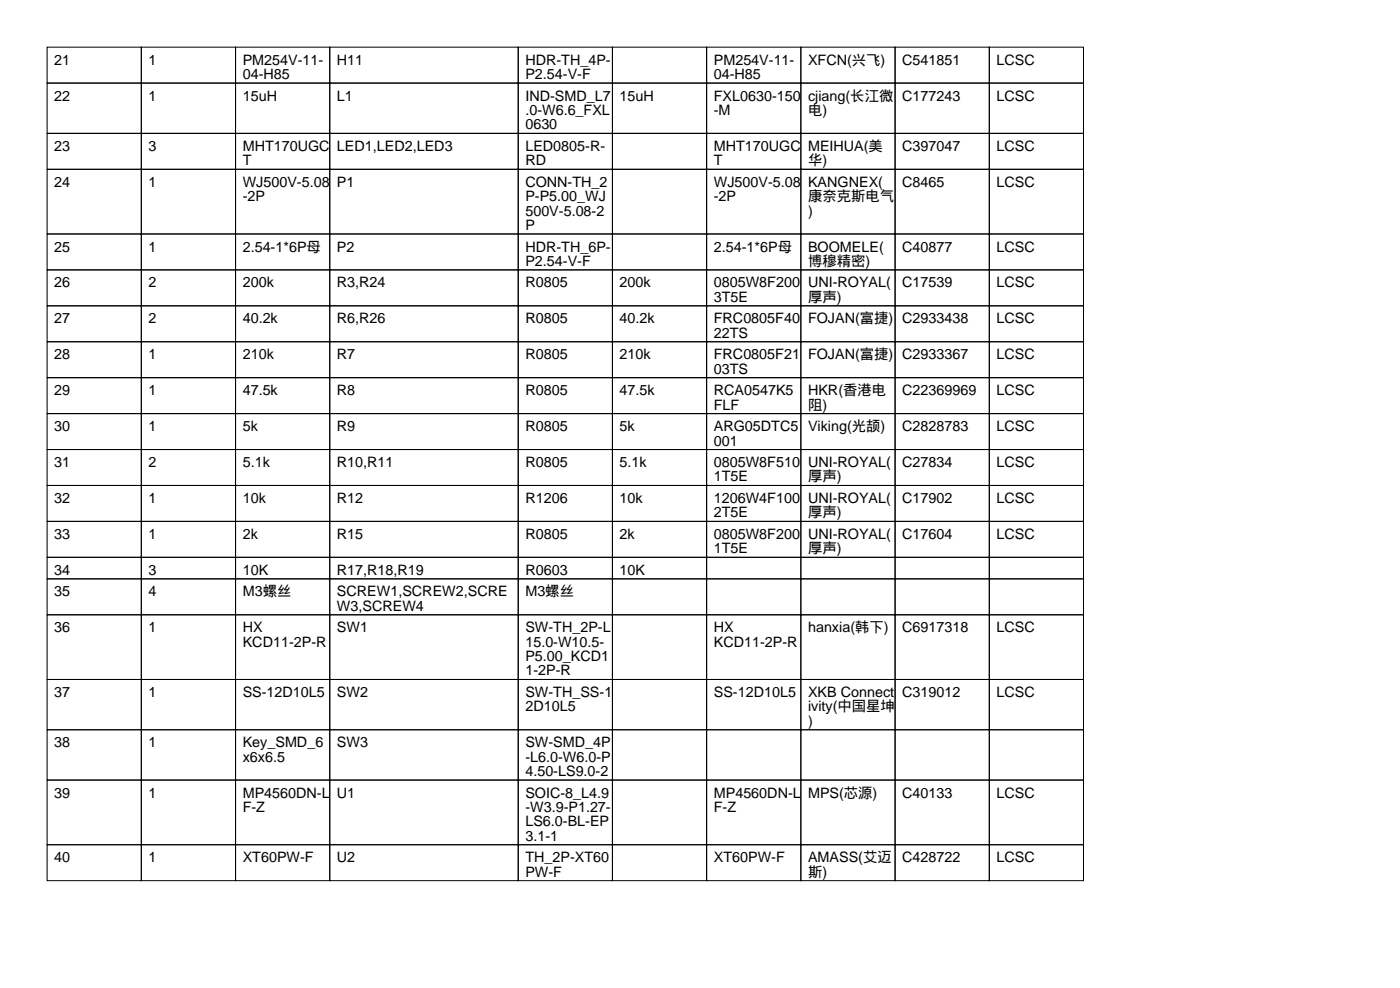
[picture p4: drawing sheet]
<svg xmlns="http://www.w3.org/2000/svg" width="297mm" height="210mm" viewBox="0 0 297 210" stroke-linecap="round" stroke-linejoin="round" font-family="sans-serif">
<defs><g id="words">
<g font-size="3">
<text x="11.5" y="13.7">21</text>
<text x="31.5" y="13.7">1</text>
<text x="51.5" y="13.7">PM254V-11-</text>
<text x="51.5" y="16.8">04-H85</text>
<text x="71.5" y="13.7">H11</text>
<text x="111.5" y="13.7">HDR-TH_4P-</text>
<text x="111.5" y="16.8">P2.54-V-F</text>
<text x="151.5" y="13.7">PM254V-11-</text>
<text x="151.5" y="16.8">04-H85</text>
<text x="171.5" y="13.7">XFCN(兴飞)</text>
<text x="191.5" y="13.7">C541851</text>
<text x="211.5" y="13.7">LCSC</text>
<text x="11.5" y="21.3">22</text>
<text x="31.5" y="21.3">1</text>
<text x="51.5" y="21.3">15uH</text>
<text x="71.5" y="21.3">L1</text>
<text x="111.5" y="21.3">IND-SMD_L7</text>
<text x="131.5" y="21.3">15uH</text>
<text x="151.5" y="21.3">FXL0630-150</text>
<text x="171.5" y="21.3">cjiang(长江微</text>
<text x="191.5" y="21.3">C177243</text>
<text x="211.5" y="21.3">LCSC</text>
<text x="111.5" y="24.4">.0-W6.6_FXL</text>
<text x="111.5" y="27.4">0630</text>
<text x="151.5" y="24.4">-M</text>
<text x="171.5" y="24.4">电)</text>
<text x="11.5" y="32">23</text>
<text x="31.5" y="32">3</text>
<text x="51.5" y="32">MHT170UGC</text>
<text x="51.5" y="35.1">T</text>
<text x="71.5" y="32">LED1,LED2,LED3</text>
<text x="111.5" y="32">LED0805-R-</text>
<text x="111.5" y="35.1">RD</text>
<text x="151.5" y="32">MHT170UGC</text>
<text x="151.5" y="35.1">T</text>
<text x="171.5" y="32">MEIHUA(美</text>
<text x="171.5" y="35.1">华)</text>
<text x="191.5" y="32">C397047</text>
<text x="211.5" y="32">LCSC</text>
<text x="11.5" y="39.6">24</text>
<text x="31.5" y="39.6">1</text>
<text x="51.5" y="39.6">WJ500V-5.08</text>
<text x="71.5" y="39.6">P1</text>
<text x="111.5" y="39.6">CONN-TH_2</text>
<text x="151.5" y="39.6">WJ500V-5.08</text>
<text x="171.5" y="39.6">KANGNEX(</text>
<text x="191.5" y="39.6">C8465</text>
<text x="211.5" y="39.6">LCSC</text>
<text x="51.5" y="42.7">-2P</text>
<text x="111.5" y="42.7">P-P5.00_WJ</text>
<text x="111.5" y="45.7">500V-5.08-2</text>
<text x="151.5" y="42.7">-2P</text>
<text x="171.5" y="42.7">康奈克斯电气</text>
<text x="171.5" y="45.7">)</text>
<text x="11.5" y="53.3">25</text>
<text x="31.5" y="53.3">1</text>
<text x="51.5" y="53.3">2.54-1*6P母</text>
<text x="71.5" y="53.3">P2</text>
<text x="111.5" y="48.8">P</text>
<text x="111.5" y="53.3">HDR-TH_6P-</text>
<text x="151.5" y="53.3">2.54-1*6P母</text>
<text x="171.5" y="53.3">BOOMELE(</text>
<text x="191.5" y="53.3">C40877</text>
<text x="211.5" y="53.3">LCSC</text>
<text x="111.5" y="56.4">P2.54-V-F</text>
<text x="171.5" y="56.4">博穆精密)</text>
<text x="11.5" y="61">26</text>
<text x="31.5" y="61">2</text>
<text x="51.5" y="61">200k</text>
<text x="71.5" y="61">R3,R24</text>
<text x="111.5" y="61">R0805</text>
<text x="131.5" y="61">200k</text>
<text x="151.5" y="61">0805W8F200</text>
<text x="151.5" y="64">3T5E</text>
<text x="171.5" y="61">UNI-ROYAL(</text>
<text x="171.5" y="64">厚声)</text>
<text x="191.5" y="61">C17539</text>
<text x="211.5" y="61">LCSC</text>
<text x="11.5" y="68.6">27</text>
<text x="31.5" y="68.6">2</text>
<text x="51.5" y="68.6">40.2k</text>
<text x="71.5" y="68.6">R6,R26</text>
<text x="111.5" y="68.6">R0805</text>
<text x="131.5" y="68.6">40.2k</text>
<text x="151.5" y="68.6">FRC0805F40</text>
<text x="151.5" y="71.6">22TS</text>
<text x="171.5" y="68.6">FOJAN(富捷)</text>
<text x="191.5" y="68.6">C2933438</text>
<text x="211.5" y="68.6">LCSC</text>
<text x="11.5" y="76.2">28</text>
<text x="31.5" y="76.2">1</text>
<text x="51.5" y="76.2">210k</text>
<text x="71.5" y="76.2">R7</text>
<text x="111.5" y="76.2">R0805</text>
<text x="131.5" y="76.2">210k</text>
<text x="151.5" y="76.2">FRC0805F21</text>
<text x="171.5" y="76.2">FOJAN(富捷)</text>
<text x="191.5" y="76.2">C2933367</text>
<text x="211.5" y="76.2">LCSC</text>
<text x="11.5" y="83.8">29</text>
<text x="31.5" y="83.8">1</text>
<text x="51.5" y="83.8">47.5k</text>
<text x="71.5" y="83.8">R8</text>
<text x="111.5" y="83.8">R0805</text>
<text x="131.5" y="83.8">47.5k</text>
<text x="151.5" y="79.3">03TS</text>
<text x="151.5" y="83.8">RCA0547K5</text>
<text x="171.5" y="83.8">HKR(香港电</text>
<text x="191.5" y="83.8">C22369969</text>
<text x="211.5" y="83.8">LCSC</text>
<text x="151.5" y="86.9">FLF</text>
<text x="171.5" y="86.9">阻)</text>
<text x="11.5" y="91.4">30</text>
<text x="31.5" y="91.4">1</text>
<text x="51.5" y="91.4">5k</text>
<text x="71.5" y="91.4">R9</text>
<text x="111.5" y="91.4">R0805</text>
<text x="131.5" y="91.4">5k</text>
<text x="151.5" y="91.4">ARG05DTC5</text>
<text x="151.5" y="94.5">001</text>
<text x="171.5" y="91.4">Viking(光颉)</text>
<text x="191.5" y="91.4">C2828783</text>
<text x="211.5" y="91.4">LCSC</text>
<text x="11.5" y="99.1">31</text>
<text x="31.5" y="99.1">2</text>
<text x="51.5" y="99.1">5.1k</text>
<text x="71.5" y="99.1">R10,R11</text>
<text x="111.5" y="99.1">R0805</text>
<text x="131.5" y="99.1">5.1k</text>
<text x="151.5" y="99.1">0805W8F510</text>
<text x="171.5" y="99.1">UNI-ROYAL(</text>
<text x="191.5" y="99.1">C27834</text>
<text x="211.5" y="99.1">LCSC</text>
<text x="11.5" y="106.7">32</text>
<text x="31.5" y="106.7">1</text>
<text x="51.5" y="106.7">10k</text>
<text x="71.5" y="106.7">R12</text>
<text x="111.5" y="106.7">R1206</text>
<text x="131.5" y="106.7">10k</text>
<text x="151.5" y="102.1">1T5E</text>
<text x="151.5" y="106.7">1206W4F100</text>
<text x="171.5" y="102.1">厚声)</text>
<text x="171.5" y="106.7">UNI-ROYAL(</text>
<text x="191.5" y="106.7">C17902</text>
<text x="211.5" y="106.7">LCSC</text>
<text x="151.5" y="109.7">2T5E</text>
<text x="171.5" y="109.7">厚声)</text>
<text x="11.5" y="114.3">33</text>
<text x="31.5" y="114.3">1</text>
<text x="51.5" y="114.3">2k</text>
<text x="71.5" y="114.3">R15</text>
<text x="111.5" y="114.3">R0805</text>
<text x="131.5" y="114.3">2k</text>
<text x="151.5" y="114.3">0805W8F200</text>
<text x="151.5" y="117.4">1T5E</text>
<text x="171.5" y="114.3">UNI-ROYAL(</text>
<text x="171.5" y="117.4">厚声)</text>
<text x="191.5" y="114.3">C17604</text>
<text x="211.5" y="114.3">LCSC</text>
<text x="11.5" y="121.9">34</text>
<text x="31.5" y="121.9">3</text>
<text x="51.5" y="121.9">10K</text>
<text x="71.5" y="121.9">R17,R18,R19</text>
<text x="111.5" y="121.9">R0603</text>
<text x="131.5" y="121.9">10K</text>
<text x="11.5" y="126.5">35</text>
<text x="31.5" y="126.5">4</text>
<text x="51.5" y="126.5">M3螺丝</text>
<text x="71.5" y="126.5">SCREW1,SCREW2,SCRE</text>
<text x="71.5" y="129.5">W3,SCREW4</text>
<text x="111.5" y="126.5">M3螺丝</text>
<text x="11.5" y="134.1">36</text>
<text x="31.5" y="134.1">1</text>
<text x="51.5" y="134.1">HX</text>
<text x="51.5" y="137.2">KCD11-2P-R</text>
<text x="71.5" y="134.1">SW1</text>
<text x="111.5" y="134.1">SW-TH_2P-L</text>
<text x="111.5" y="137.2">15.0-W10.5-</text>
<text x="151.5" y="134.1">HX</text>
<text x="151.5" y="137.2">KCD11-2P-R</text>
<text x="171.5" y="134.1">hanxia(韩下)</text>
<text x="191.5" y="134.1">C6917318</text>
<text x="211.5" y="134.1">LCSC</text>
<text x="111.5" y="140.2">P5.00_KCD1</text>
<text x="111.5" y="143.3">1-2P-R</text>
<text x="11.5" y="147.8">37</text>
<text x="31.5" y="147.8">1</text>
<text x="51.5" y="147.8">SS-12D10L5</text>
<text x="71.5" y="147.8">SW2</text>
<text x="111.5" y="147.8">SW-TH_SS-1</text>
<text x="151.5" y="147.8">SS-12D10L5</text>
<text x="171.5" y="147.8">XKB Connect</text>
<text x="191.5" y="147.8">C319012</text>
<text x="211.5" y="147.8">LCSC</text>
<text x="111.5" y="150.9">2D10L5</text>
<text x="171.5" y="150.9">ivity(中国星坤</text>
<text x="171.5" y="153.9">)</text>
<text x="11.5" y="158.5">38</text>
<text x="31.5" y="158.5">1</text>
<text x="51.5" y="158.5">Key_SMD_6</text>
<text x="51.5" y="161.5">x6x6.5</text>
<text x="71.5" y="158.5">SW3</text>
<text x="111.5" y="158.5">SW-SMD_4P</text>
<text x="111.5" y="161.5">-L6.0-W6.0-P</text>
<text x="111.5" y="164.6">4.50-LS9.0-2</text>
<text x="11.5" y="169.2">39</text>
<text x="31.5" y="169.2">1</text>
<text x="51.5" y="169.2">MP4560DN-L</text>
<text x="51.5" y="172.2">F-Z</text>
<text x="71.5" y="169.2">U1</text>
<text x="111.5" y="169.2">SOIC-8_L4.9</text>
<text x="111.5" y="172.2">-W3.9-P1.27-</text>
<text x="151.5" y="169.2">MP4560DN-L</text>
<text x="151.5" y="172.2">F-Z</text>
<text x="171.5" y="169.2">MPS(芯源)</text>
<text x="191.5" y="169.2">C40133</text>
<text x="211.5" y="169.2">LCSC</text>
<text x="111.5" y="175.3">LS6.0-BL-EP</text>
<text x="111.5" y="178.3">3.1-1</text>
<text x="11.5" y="182.9">40</text>
<text x="31.5" y="182.9">1</text>
<text x="51.5" y="182.9">XT60PW-F</text>
<text x="71.5" y="182.9">U2</text>
<text x="111.5" y="182.9">TH_2P-XT60</text>
<text x="111.5" y="185.9">PW-F</text>
<text x="151.5" y="182.9">XT60PW-F</text>
<text x="171.5" y="182.9">AMASS(艾迈</text>
<text x="171.5" y="185.9">斯)</text>
<text x="191.5" y="182.9">C428722</text>
<text x="211.5" y="182.9">LCSC</text>
</g>
</g></defs>
<g fill="none" stroke="#000" stroke-width=".21">
<path d="M10 10h20v7.6h-20zM10 17.6h20v10.7h-20zM30 10h20v7.6h-20zM30 17.6h20v10.7h-20zM50 10h20v7.6h-20zM50 17.6h20v10.7h-20zM70 10h40v7.6h-40zM70 17.6h40v10.7h-40zM110 10h20v7.6h-20zM110 17.6h20v10.7h-20zM130 10h20v7.6h-20zM130 17.6h20v10.7h-20z"/>
<path d="M150 10h20v7.6h-20zM150 17.6h20v10.7h-20zM170 10h20v7.6h-20zM170 17.6h20v10.7h-20zM190 10h20v7.6h-20zM190 17.6h20v10.7h-20zM210 10h20v7.6h-20zM210 17.6h20v10.7h-20zM10 28.3h20v7.6h-20zM10 35.9h20v13.7h-20zM30 28.3h20v7.6h-20zM30 35.9h20v13.7h-20z"/>
<path d="M50 28.3h20v7.6h-20zM50 35.9h20v13.7h-20zM70 28.3h40v7.6h-40zM70 35.9h40v13.7h-40zM110 28.3h20v7.6h-20zM110 35.9h20v13.7h-20zM130 28.3h20v7.6h-20zM130 35.9h20v13.7h-20zM150 28.3h20v7.6h-20zM150 35.9h20v13.7h-20zM170 28.3h20v7.6h-20zM170 35.9h20v13.7h-20z"/>
<path d="M190 28.3h20v7.6h-20zM190 35.9h20v13.7h-20zM210 28.3h20v7.6h-20zM210 35.9h20v13.7h-20zM10 49.6h20v7.6h-20zM10 57.2h20v7.7h-20zM30 49.6h20v7.6h-20zM30 57.2h20v7.7h-20zM50 49.6h20v7.6h-20zM50 57.2h20v7.7h-20zM70 49.6h40v7.6h-40zM70 57.2h40v7.7h-40z"/>
<path d="M110 49.6h20v7.6h-20zM110 57.2h20v7.7h-20zM130 49.6h20v7.6h-20zM130 57.2h20v7.7h-20zM150 49.6h20v7.6h-20zM150 57.2h20v7.7h-20zM170 49.6h20v7.6h-20zM170 57.2h20v7.7h-20zM190 49.6h20v7.6h-20zM190 57.2h20v7.7h-20zM210 49.6h20v7.6h-20zM210 57.2h20v7.7h-20z"/>
<path d="M10 64.9h20v7.6h-20zM10 72.5h20v7.6h-20zM30 64.9h20v7.6h-20zM30 72.5h20v7.6h-20zM50 64.9h20v7.6h-20zM50 72.5h20v7.6h-20zM70 64.9h40v7.6h-40zM70 72.5h40v7.6h-40zM110 64.9h20v7.6h-20zM110 72.5h20v7.6h-20zM130 64.9h20v7.6h-20zM130 72.5h20v7.6h-20z"/>
<path d="M150 64.9h20v7.6h-20zM150 72.5h20v7.6h-20zM170 64.9h20v7.6h-20zM170 72.5h20v7.6h-20zM190 64.9h20v7.6h-20zM190 72.5h20v7.6h-20zM210 64.9h20v7.6h-20zM210 72.5h20v7.6h-20zM10 80.1h20v7.6h-20zM10 87.7h20v7.6h-20zM10 95.3h20v7.7h-20zM30 80.1h20v7.6h-20z"/>
<path d="M30 87.7h20v7.6h-20zM30 95.3h20v7.7h-20zM50 80.1h20v7.6h-20zM50 87.7h20v7.6h-20zM50 95.3h20v7.7h-20zM70 80.1h40v7.6h-40zM70 87.7h40v7.6h-40zM70 95.3h40v7.7h-40zM110 80.1h20v7.6h-20zM110 87.7h20v7.6h-20zM110 95.3h20v7.7h-20zM130 80.1h20v7.6h-20z"/>
<path d="M130 87.7h20v7.6h-20zM130 95.3h20v7.7h-20zM150 80.1h20v7.6h-20zM150 87.7h20v7.6h-20zM150 95.3h20v7.7h-20zM170 80.1h20v7.6h-20zM170 87.7h20v7.6h-20zM170 95.3h20v7.7h-20zM190 80.1h20v7.6h-20zM190 87.7h20v7.6h-20zM190 95.3h20v7.7h-20zM210 80.1h20v7.6h-20z"/>
<path d="M210 87.7h20v7.6h-20zM210 95.3h20v7.7h-20zM10 103h20v7.6h-20zM10 110.6h20v7.6h-20zM10 118.2h20v4.6h-20zM30 103h20v7.6h-20zM30 110.6h20v7.6h-20zM30 118.2h20v4.6h-20zM50 103h20v7.6h-20zM50 110.6h20v7.6h-20zM50 118.2h20v4.6h-20zM70 103h40v7.6h-40z"/>
<path d="M70 110.6h40v7.6h-40zM70 118.2h40v4.6h-40zM110 103h20v7.6h-20zM110 110.6h20v7.6h-20zM110 118.2h20v4.6h-20zM130 103h20v7.6h-20zM130 110.6h20v7.6h-20zM130 118.2h20v4.6h-20zM150 103h20v7.6h-20zM150 110.6h20v7.6h-20zM150 118.2h20v4.6h-20zM170 103h20v7.6h-20z"/>
<path d="M170 110.6h20v7.6h-20zM170 118.2h20v4.6h-20zM190 103h20v7.6h-20zM190 110.6h20v7.6h-20zM190 118.2h20v4.6h-20zM210 103h20v7.6h-20zM210 110.6h20v7.6h-20zM210 118.2h20v4.6h-20zM10 122.8h20v7.6h-20zM10 130.4h20v13.7h-20zM30 122.8h20v7.6h-20zM30 130.4h20v13.7h-20z"/>
<path d="M50 122.8h20v7.6h-20zM50 130.4h20v13.7h-20zM70 122.8h40v7.6h-40zM70 130.4h40v13.7h-40zM110 122.8h20v7.6h-20zM110 130.4h20v13.7h-20zM130 122.8h20v7.6h-20zM130 130.4h20v13.7h-20zM150 122.8h20v7.6h-20zM150 130.4h20v13.7h-20zM170 122.8h20v7.6h-20zM170 130.4h20v13.7h-20z"/>
<path d="M190 122.8h20v7.6h-20zM190 130.4h20v13.7h-20zM210 122.8h20v7.6h-20zM210 130.4h20v13.7h-20zM10 144.1h20v10.7h-20zM10 154.8h20v10.6h-20zM30 144.1h20v10.7h-20zM30 154.8h20v10.6h-20zM50 144.1h20v10.7h-20zM50 154.8h20v10.6h-20zM70 144.1h40v10.7h-40zM70 154.8h40v10.6h-40z"/>
<path d="M110 144.1h20v10.7h-20zM110 154.8h20v10.6h-20zM130 144.1h20v10.7h-20zM130 154.8h20v10.6h-20zM150 144.1h20v10.7h-20zM150 154.8h20v10.6h-20zM170 144.1h20v10.7h-20zM170 154.8h20v10.6h-20zM190 144.1h20v10.7h-20zM190 154.8h20v10.6h-20zM210 144.1h20v10.7h-20zM210 154.8h20v10.6h-20z"/>
<path d="M10 165.4h20v13.8h-20zM10 179.2h20v7.6h-20zM30 165.4h20v13.8h-20zM30 179.2h20v7.6h-20zM50 165.4h20v13.8h-20zM50 179.2h20v7.6h-20zM70 165.4h40v13.8h-40zM70 179.2h40v7.6h-40zM110 165.4h20v13.8h-20zM110 179.2h20v7.6h-20zM130 165.4h20v13.8h-20zM130 179.2h20v7.6h-20z"/>
<path d="M150 165.4h20v13.8h-20zM150 179.2h20v7.6h-20zM170 165.4h20v13.8h-20zM170 179.2h20v7.6h-20zM190 165.4h20v13.8h-20zM190 179.2h20v7.6h-20zM210 165.4h20v13.8h-20zM210 179.2h20v7.6h-20z"/>
</g>
<use href="#words"/>
</svg>
